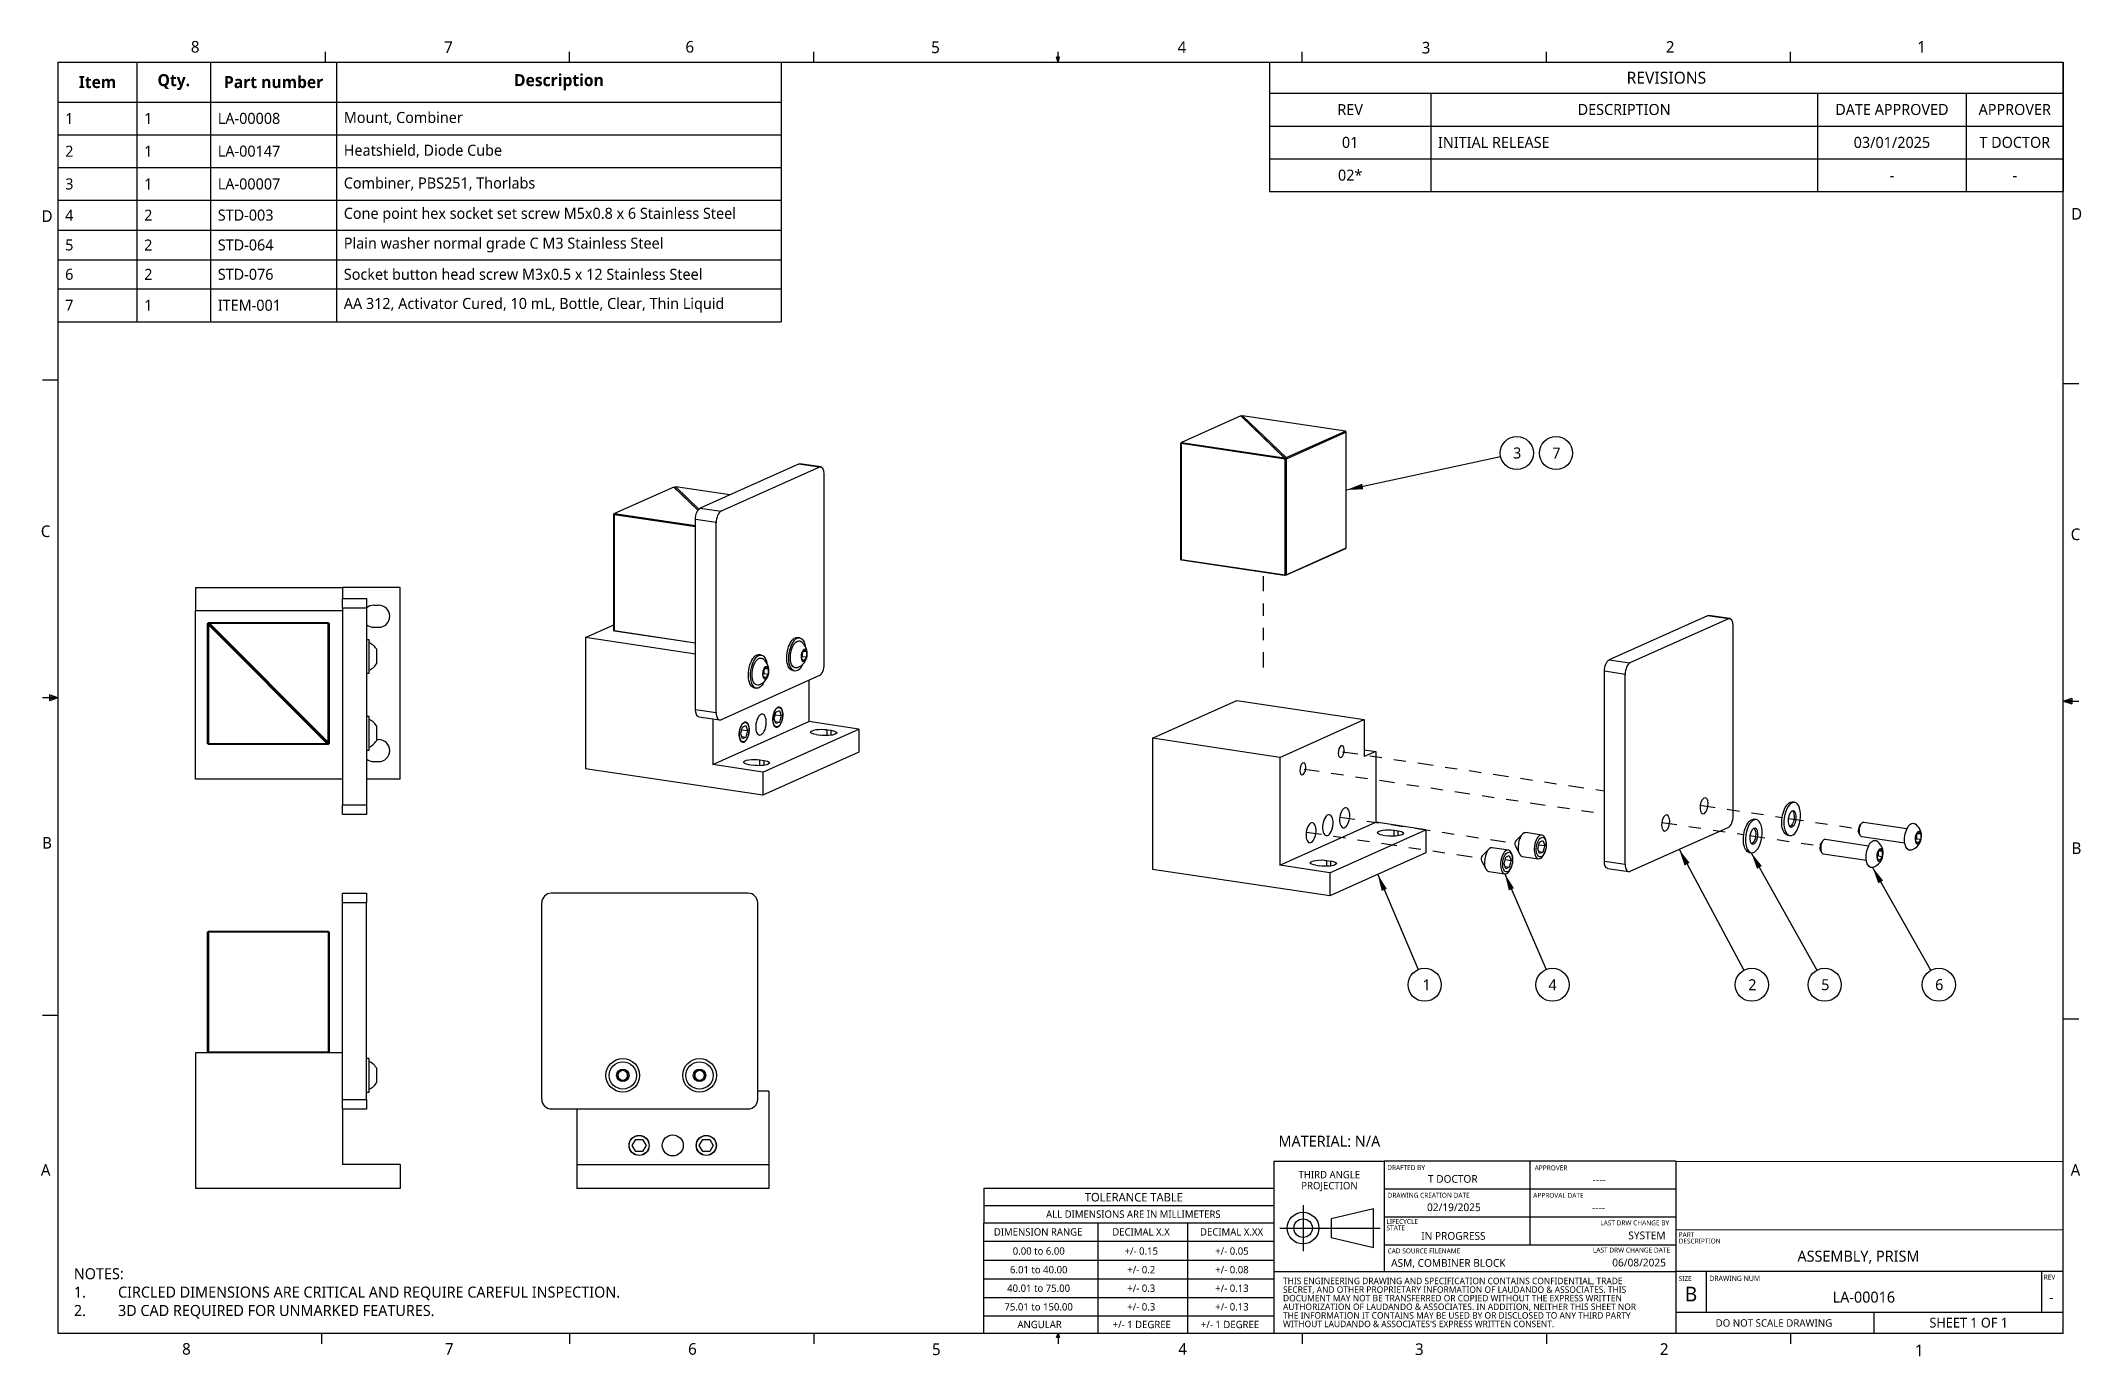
# Model space of a CAD drawing. Extents: x 0.3 to 17, y 0.1 to 10.9.
import ezdxf

# ---------------------------------------------------------------- set-up
doc = ezdxf.new("R2010")
doc.units = 0
doc.header["$LTSCALE"] = 0.5
doc.header["$MEASUREMENT"] = 0
doc.linetypes.add('ONS_PHANTOM', pattern=[0.5, 0.25, -0.05, 0.05, -0.05, 0.05, -0.05])
for name, color, linetype in [('ANNOTATION_LINES', 7, 'CONTINUOUS'), ('ANNOTATION_TEXT', 7, 'CONTINUOUS'), ('BORDER_FRAME', 7, 'CONTINUOUS'), ('EXPLODE_LINES', 7, 'ONS_PHANTOM'), ('SKETCHED_GEOMETRY', 7, 'CONTINUOUS'), ('TABLES', 7, 'CONTINUOUS'), ('TANGENT_LINES', 7, 'CONTINUOUS'), ('TITLE_BLOCK', 7, 'CONTINUOUS'), ('VISIBLE', 7, 'CONTINUOUS')]:
    doc.layers.add(name, color=color, linetype=linetype)
doc.styles.add('ONSHAPE-CUSTOM-STYLE-NOTE0', font='NotoSans-Regular.ttf')
doc.styles.add('ONSHAPE-CUSTOM-STYLE-NOTE1', font='NotoSans-Regular.ttf')
doc.styles.add('ONSHAPE-CUSTOM-STYLE-NOTE2', font='NotoSans-Regular.ttf')
doc.styles.add('ONSHAPE-CUSTOM-STYLE-NOTE3', font='NotoSans-Regular.ttf')
doc.styles.add('ONSHAPE-CUSTOM-STYLE-NOTE4', font='NotoSans-Regular.ttf')
doc.styles.add('ONSHAPE-CUSTOM-STYLE-NOTE5', font='NotoSans-Regular.ttf')
doc.styles.add('ONSHAPE-CUSTOM-STYLE-NOTE6', font='NotoSans-Regular.ttf')
doc.styles.add('ONSHAPE-CUSTOM-STYLE-NOTE7', font='NotoSans-Regular.ttf')
doc.styles.add('ONSHAPE-CUSTOM-STYLE-NOTE_', font='NotoSans-Regular.ttf')
doc.styles.add('ONSHAPE-STANDARD', font='NotoSans-Regular.ttf')
doc.styles.add('ONSHAPE-STANDARD-BOMTABLE-', font='NotoSans-Bold.ttf')
doc.styles.add('ONSHAPE-STANDARD-BOMTABLE0', font='NotoSans-Regular.ttf')
doc.styles.add('ONSHAPE-STANDARD-NOTESTYLE', font='Noto Sans', dxfattribs={"height": 0.090551})
doc.styles.add('ONSHAPE-STANDARD-REVISION0', font='Noto Sans')
doc.styles.add('ONSHAPE-STANDARD-REVISION1', font='Noto Sans')
doc.styles.add('ONSHAPE-STANDARD-REVISIONT', font='Noto Sans')

msp = doc.modelspace()

# ---------------------------------------------------------------- texts
at = {"layer": 'ANNOTATION_TEXT', "color": 7, "char_height": 0.09055, "attachment_point": 4, "style": 'ONSHAPE-STANDARD'}
for s, insert in [('{\\fNoto Sans;3}', (12.332, 7.509)), ('{\\fNoto Sans;7}', (12.653, 7.509)), ('{\\fNoto Sans;1}', (11.589, 3.144)), ('{\\fNoto Sans;4}', (12.622, 3.144)), ('{\\fNoto Sans;2}', (14.261, 3.144)), ('{\\fNoto Sans;5}', (14.86, 3.144)), ('{\\fNoto Sans;6}', (15.795, 3.144))]:
    msp.add_mtext(s, dxfattribs=dict(at, insert=insert))
at = {"layer": 'ANNOTATION_TEXT', "char_height": 0.09055, "attachment_point": 1, "style": 'ONSHAPE-STANDARD-NOTESTYLE'}
for s, insert, width in [('MATERIAL: N/A ', (10.407, 1.905), 5.31805), ('NOTES:\\P1.^ICIRCLED DIMENSIONS ARE CRITICAL AND REQUIRE CAREFUL INSPECTION. \\P2.^I3D CAD REQUIRED FOR UNMARKED FEATURES. ', (0.523, 0.817), 6.78827)]:
    msp.add_mtext(s, dxfattribs=dict(at, insert=insert, width=width))
at = {"layer": 'BORDER_FRAME', "char_height": 0.0954, "attachment_point": 1, "style": 'ONSHAPE-STANDARD'}
for s, insert in [('8', (1.483, 10.892)), ('7', (3.561, 10.889)), ('6', (5.541, 10.892)), ('5', (7.557, 10.888)), ('4', (9.58, 10.89)), ('3', (11.582, 10.885)), ('2', (13.585, 10.891)), ('1', (15.647, 10.891)), ('D', (0.258, 9.502)), ('D', (16.91, 9.521)), ('C', (0.252, 6.915)), ('C', (16.907, 6.89)), ('B', (0.262, 4.357)), ('B', (16.914, 4.313)), ('A', (16.906, 1.671)), ('8', (1.411, 0.202)), ('7', (3.567, 0.202)), ('6', (5.563, 0.202)), ('5', (7.564, 0.199)), ('4', (9.585, 0.202)), ('3', (11.527, 0.2)), ('2', (13.536, 0.201)), ('1', (15.628, 0.19))]:
    msp.add_mtext(s, dxfattribs=dict(at, insert=insert))
at = {"layer": 'SKETCHED_GEOMETRY', "insert": (0.252, 1.671), "char_height": 0.0954, "attachment_point": 1, "style": 'ONSHAPE-STANDARD'}
msp.add_mtext('A', dxfattribs=at)
at = {"layer": 'TITLE_BLOCK'}
for s, insert, char_height, attachment_point, style in [('THIRD ANGLE', (10.824, 1.615), 0.0601, 2, 'ONSHAPE-STANDARD'), ('PROJECTION', (10.825, 1.525), 0.0601, 2, 'ONSHAPE-STANDARD'), ('DRAFTED BY', (11.299, 1.663), 0.0401, 1, 'ONSHAPE-STANDARD'), ('APPROVER', (12.509, 1.661), 0.0401, 1, 'ONSHAPE-STANDARD'), ('TOLERANCE TABLE', (9.22, 1.435), 0.07012, 2, 'ONSHAPE-STANDARD'), ('DRAWING CREATION DATE', (11.302, 1.436), 0.04007, 1, 'ONSHAPE-STANDARD'), ('APPROVAL DATE', (12.497, 1.435), 0.04007, 1, 'ONSHAPE-CUSTOM-STYLE-NOTE_'), ('ALL DIMENSIONS ARE IN MILLIMETERS', (9.216, 1.291), 0.0601, 2, 'ONSHAPE-STANDARD'), ('LIFECYCLE', (11.293, 1.22), 0.0401, 1, 'ONSHAPE-STANDARD'), ('DIMENSION RANGE', (8.435, 1.145), 0.0601, 2, 'ONSHAPE-STANDARD'), ('DECIMAL X.X', (9.279, 1.145), 0.0601, 2, 'ONSHAPE-STANDARD'), ('DECIMAL X.XX', (10.022, 1.145), 0.0601, 2, 'ONSHAPE-STANDARD'), ('STATE', (11.293, 1.168), 0.0401, 1, 'ONSHAPE-STANDARD'), ('PART', (13.69, 1.112), 0.0401, 1, 'ONSHAPE-STANDARD'), ('DESCRIPTION', (13.69, 1.06), 0.04007, 1, 'ONSHAPE-STANDARD'), ('0.00 to 6.00', (8.44, 0.988), 0.0601, 2, 'ONSHAPE-STANDARD'), ('+/- 0.15', (9.281, 0.988), 0.0601, 2, 'ONSHAPE-STANDARD'), ('+/- 0.05', (10.025, 0.988), 0.0601, 2, 'ONSHAPE-STANDARD'), ('CAD SOURCE FILENAME', (11.302, 0.979), 0.04007, 1, 'ONSHAPE-STANDARD'), ('40.01 to 75.00', (8.439, 0.683), 0.0601, 2, 'ONSHAPE-STANDARD'), ('6.01 to 40.00', (8.44, 0.835), 0.0601, 2, 'ONSHAPE-STANDARD'), ('+/- 0.2', (9.281, 0.835), 0.0601, 2, 'ONSHAPE-STANDARD'), ('+/- 0.3', (9.281, 0.683), 0.0601, 2, 'ONSHAPE-STANDARD'), ('+/- 0.08', (10.025, 0.835), 0.0601, 2, 'ONSHAPE-STANDARD'), ('+/- 0.13', (10.025, 0.683), 0.0601, 2, 'ONSHAPE-STANDARD'), ('THIS ENGINEERING DRAWING AND SPECIFICATION CONTAINS CONFIDENTIAL, TRADE', (10.444, 0.739), 0.05301, 1, 'ONSHAPE-STANDARD'), ('SIZE', (13.69, 0.752), 0.0401, 1, 'ONSHAPE-STANDARD'), ('DRAWING NUM', (13.941, 0.755), 0.0424, 1, 'ONSHAPE-STANDARD'), ('REV', (16.686, 0.764), 0.0401, 1, 'ONSHAPE-STANDARD'), ('75.01 to 150.00', (8.439, 0.53), 0.0601, 2, 'ONSHAPE-STANDARD'), ('+/- 0.3', (9.281, 0.53), 0.0601, 2, 'ONSHAPE-STANDARD'), ('+/- 0.13', (10.025, 0.53), 0.0601, 2, 'ONSHAPE-STANDARD'), ('AUTHORIZATION OF LAUDANDO & ASSOCIATES. IN ADDITION, NEITHER THIS SHEET NOR', (10.444, 0.527), 0.05301, 1, 'ONSHAPE-STANDARD'), ('SECRET, AND OTHER PROPRIETARY INFORMATION OF LAUDANDO & ASSOCIATES. THIS', (10.444, 0.668), 0.05301, 1, 'ONSHAPE-STANDARD'), ('DOCUMENT MAY NOT BE TRANSFERRED OR COPIED WITHOUT THE EXPRESS WRITTEN', (10.444, 0.598), 0.05301, 1, 'ONSHAPE-STANDARD'), ('B', (13.792, 0.665), 0.12, 2, 'ONSHAPE-STANDARD'), ('ANGULAR', (8.447, 0.385), 0.0601, 2, 'ONSHAPE-STANDARD'), ('+/- 1 DEGREE', (9.285, 0.385), 0.0601, 2, 'ONSHAPE-STANDARD'), ('+/- 1 DEGREE', (10.009, 0.385), 0.0601, 2, 'ONSHAPE-STANDARD'), ('THE INFORMATION IT CONTAINS MAY BE USED BY OR DISCLOSED TO ANY THIRD PARTY', (10.444, 0.456), 0.05301, 1, 'ONSHAPE-STANDARD'), ("WITHOUT LAUDANDO & ASSOCIATES'S EXPRESS WRITTEN CONSENT.", (10.444, 0.386), 0.05301, 1, 'ONSHAPE-STANDARD'), ('DO NOT SCALE DRAWING', (14.472, 0.398), 0.06106, 2, 'ONSHAPE-STANDARD')]:
    msp.add_mtext(s, dxfattribs=dict(at, insert=insert, char_height=char_height, attachment_point=attachment_point, style=style))
at = {"layer": 'TITLE_BLOCK', "attachment_point": 1}
for s, insert, char_height, width, style in [('{\\fNoto Sans|b0|i0|c0|p0;\\W6.94722;  }T DOCTOR', (11.334, 1.582), 0.06361, 1.07688, 'ONSHAPE-STANDARD'), ('{\\fNoto Sans|b0|i0|c0|p0;\\W7.09482;   }----', (12.526, 1.576), 0.06361, 1.09552, 'ONSHAPE-STANDARD'), ('{\\fNoto Sans|b0|i0|c0|p0;\\W6.51674;  }02/19/2025', (11.345, 1.349), 0.06361, 1.07255, 'ONSHAPE-STANDARD'), ('{\\fNoto Sans|b0|i0|c0|p0;\\W6.92877;   }----', (12.531, 1.346), 0.06361, 1.07255, 'ONSHAPE-CUSTOM-STYLE-NOTE0'), ('{\\fNoto Sans|b0|i0|c0|p0;\\W4.84526; }LAST DRW CHANGE BY', (12.981, 1.209), 0.04007, 0.66296, 'ONSHAPE-CUSTOM-STYLE-NOTE6'), ('{\\fNoto Sans|b0|i0|c0|p0;\\W5.50828;  }IN PROGRESS', (11.341, 1.114), 0.06361, 1.07255, 'ONSHAPE-CUSTOM-STYLE-NOTE1'), ('{\\fNoto Sans|b0|i0|c0|p0;\\W6.64324;  }SYSTEM', (12.991, 1.118), 0.06361, 0.62447, 'ONSHAPE-CUSTOM-STYLE-NOTE7'), ('ASM, COMBINER BLOCK', (11.331, 0.892), 0.06361, 1.70456, 'ONSHAPE-CUSTOM-STYLE-NOTE3'), ('LAST DRW CHANGE DATE', (12.987, 0.986), 0.04007, 0.66296, 'ONSHAPE-STANDARD'), ('{\\fNoto Sans|b0|i0|c0|p0;\\W6.83535; }06/08/2025', (12.998, 0.895), 0.06361, 0.62447, 'ONSHAPE-CUSTOM-STYLE-NOTE2'), ('{\\fNoto Sans|b0|i0|c0|p0;\\W7.70374;    }ASSEMBLY, PRISM', (13.72, 0.961), 0.09055, 3.08325, 'ONSHAPE-CUSTOM-STYLE-NOTE5'), ('{\\fNoto Sans|b0|i0|c0|p0;\\W7.90438;    }LA-00016', (13.984, 0.625), 0.09055, 2.6308, 'ONSHAPE-CUSTOM-STYLE-NOTE4'), ('{\\fNoto Sans|b0|i0|c0|p0;\\W3.91256; }-', (16.609, 0.625), 0.09055, 0.2975, 'ONSHAPE-STANDARD'), ('{\\fNoto Sans|b0|i0|c0|p0;\\W7.13836;  }SHEET 1 OF 1', (15.36, 0.41), 0.08013, 1.50168, 'ONSHAPE-STANDARD')]:
    msp.add_mtext(s, dxfattribs=dict(at, insert=insert, char_height=char_height, width=width, style=style))

# ---------------------------------------------------------------- blocks, each defined once
blk = doc.blocks.new('*T1')
at = {"layer": 'TABLES', "color": 0, "linetype": 'BYBLOCK'}
for p, q in [((0, 0), (6.513, 0)), ((0, 0), (0, -1.061)), ((6.513, 0), (6.513, -1.061)), ((0, -0.253), (6.513, -0.253)), ((1.324, -0.253), (1.324, -1.061)), ((4.496, -0.253), (4.496, -1.061)), ((5.717, -0.253), (5.717, -1.061)), ((0, -0.523), (6.513, -0.523)), ((0, -0.792), (6.513, -0.792)), ((0, -1.061), (6.513, -1.061))]:
    blk.add_line(p, q, dxfattribs=at)
at = {"layer": 'TABLES', "color": 0}
for s, insert, char_height, width, attachment_point, style in [('{REVISIONS}', (3.257, -0.127), 0.09843, 6.39514, 5, 'ONSHAPE-STANDARD-REVISIONT'), ('REV', (0.662, -0.388), 0.0906, 1.20615, 5, 'ONSHAPE-STANDARD-REVISION0'), ('DESCRIPTION', (2.91, -0.388), 0.09055, 3.05356, 5, 'ONSHAPE-STANDARD-REVISION0'), ('DATE APPROVED', (5.107, -0.388), 0.09055, 1.10321, 5, 'ONSHAPE-STANDARD-REVISION0'), ('APPROVER', (6.115, -0.388), 0.0906, 0.67789, 5, 'ONSHAPE-STANDARD-REVISION0'), ('{01}', (0.662, -0.658), 0.0906, 1.20615, 5, 'ONSHAPE-STANDARD-REVISION1'), ('INITIAL RELEASE', (1.383, -0.658), 0.09055, 3.05356, 4, 'ONSHAPE-STANDARD-REVISION1'), ('{03/01/2025}', (5.107, -0.658), 0.09055, 1.10321, 5, 'ONSHAPE-STANDARD-REVISION1'), ('{T DOCTOR}', (6.115, -0.658), 0.0906, 0.67789, 5, 'ONSHAPE-STANDARD-REVISION1'), ('{02*}', (0.662, -0.927), 0.0906, 1.20615, 5, 'ONSHAPE-STANDARD-REVISION1'), ('{-}', (5.107, -0.927), 0.0906, 1.10321, 5, 'ONSHAPE-STANDARD-REVISION1'), ('{-}', (6.115, -0.927), 0.0906, 0.67789, 5, 'ONSHAPE-STANDARD-REVISION1')]:
    blk.add_mtext(s, dxfattribs=dict(at, insert=insert, char_height=char_height, width=width, attachment_point=attachment_point, style=style))
blk = doc.blocks.new('*T2')
at = {"layer": 'TABLES', "color": 0, "linetype": 'BYBLOCK'}
for p, q in [((0, 0), (5.934, 0)), ((0, 0), (0, -2.13)), ((0.648, 0), (0.648, -2.13)), ((1.252, 0), (1.252, -2.13)), ((2.286, 0), (2.286, -2.13)), ((5.934, 0), (5.934, -2.13)), ((0, -0.326), (5.934, -0.326)), ((0, -0.595), (5.934, -0.595)), ((0, -0.864), (5.934, -0.864)), ((0, -1.133), (5.934, -1.133)), ((0, -1.378), (5.934, -1.378)), ((0, -1.622), (5.934, -1.622)), ((0, -1.861), (5.934, -1.861)), ((0, -2.13), (5.934, -2.13))]:
    blk.add_line(p, q, dxfattribs=at)
at = {"layer": 'TABLES', "color": 0}
for s, insert, char_height, width, attachment_point, style in [('{Item}', (0.324, -0.163), 0.0984, 0.53032, 5, 'ONSHAPE-STANDARD-BOMTABLE-'), ('{Qty.}', (0.95, -0.163), 0.0984, 0.48566, 5, 'ONSHAPE-STANDARD-BOMTABLE-'), ('{Part number}', (1.769, -0.163), 0.09843, 0.91565, 5, 'ONSHAPE-STANDARD-BOMTABLE-'), ('{Description}', (4.11, -0.163), 0.09843, 3.52979, 5, 'ONSHAPE-STANDARD-BOMTABLE-'), ('{1}', (0.059, -0.461), 0.0906, 0.53032, 4, 'ONSHAPE-STANDARD-BOMTABLE0'), ('{1}', (0.707, -0.461), 0.0906, 0.48566, 4, 'ONSHAPE-STANDARD-BOMTABLE0'), ('{LA-00008}', (1.311, -0.461), 0.0906, 0.91565, 4, 'ONSHAPE-STANDARD-BOMTABLE0'), ('{Mount, Combiner}', (2.345, -0.461), 0.09055, 3.52979, 4, 'ONSHAPE-STANDARD-BOMTABLE0'), ('{2}', (0.059, -0.73), 0.0906, 0.53032, 4, 'ONSHAPE-STANDARD-BOMTABLE0'), ('{1}', (0.707, -0.73), 0.0906, 0.48566, 4, 'ONSHAPE-STANDARD-BOMTABLE0'), ('{LA-00147}', (1.311, -0.73), 0.0906, 0.91565, 4, 'ONSHAPE-STANDARD-BOMTABLE0'), ('{Heatshield, Diode Cube}', (2.345, -0.73), 0.09055, 3.52979, 4, 'ONSHAPE-STANDARD-BOMTABLE0'), ('{3}', (0.059, -0.999), 0.0906, 0.53032, 4, 'ONSHAPE-STANDARD-BOMTABLE0'), ('{1}', (0.707, -0.999), 0.0906, 0.48566, 4, 'ONSHAPE-STANDARD-BOMTABLE0'), ('{LA-00007}', (1.311, -0.999), 0.0906, 0.91565, 4, 'ONSHAPE-STANDARD-BOMTABLE0'), ('{Combiner, PBS251, Thorlabs}', (2.345, -0.999), 0.09055, 3.52979, 4, 'ONSHAPE-STANDARD-BOMTABLE0'), ('{4}', (0.059, -1.255), 0.0906, 0.53032, 4, 'ONSHAPE-STANDARD-BOMTABLE0'), ('{2}', (0.707, -1.255), 0.0906, 0.48566, 4, 'ONSHAPE-STANDARD-BOMTABLE0'), ('{STD-003}', (1.311, -1.255), 0.0906, 0.91565, 4, 'ONSHAPE-STANDARD-BOMTABLE0'), ('{Cone point hex socket set screw M5x0.8 x 6 Stainless Steel }', (2.345, -1.255), 0.09055, 3.52979, 4, 'ONSHAPE-STANDARD-BOMTABLE0'), ('{5}', (0.059, -1.5), 0.0906, 0.53032, 4, 'ONSHAPE-STANDARD-BOMTABLE0'), ('{2}', (0.707, -1.5), 0.0906, 0.48566, 4, 'ONSHAPE-STANDARD-BOMTABLE0'), ('{STD-064}', (1.311, -1.5), 0.0906, 0.91565, 4, 'ONSHAPE-STANDARD-BOMTABLE0'), ('{Plain washer normal grade C M3 Stainless Steel}', (2.345, -1.5), 0.09055, 3.52979, 4, 'ONSHAPE-STANDARD-BOMTABLE0'), ('{6}', (0.059, -1.741), 0.0906, 0.53032, 4, 'ONSHAPE-STANDARD-BOMTABLE0'), ('{2}', (0.707, -1.741), 0.0906, 0.48566, 4, 'ONSHAPE-STANDARD-BOMTABLE0'), ('{STD-076}', (1.311, -1.741), 0.0906, 0.91565, 4, 'ONSHAPE-STANDARD-BOMTABLE0'), ('{Socket button head screw M3x0.5 x 12 Stainless Steel }', (2.345, -1.741), 0.09055, 3.52979, 4, 'ONSHAPE-STANDARD-BOMTABLE0'), ('{7}', (0.059, -1.995), 0.0906, 0.53032, 4, 'ONSHAPE-STANDARD-BOMTABLE0'), ('{1}', (0.707, -1.995), 0.0906, 0.48566, 4, 'ONSHAPE-STANDARD-BOMTABLE0'), ('{ITEM-001}', (1.311, -1.995), 0.0906, 0.91565, 4, 'ONSHAPE-STANDARD-BOMTABLE0'), ('{AA 312, Activator Cured, 10 mL, Bottle, Clear, Thin Liquid}', (2.345, -1.995), 0.09055, 3.52979, 4, 'ONSHAPE-STANDARD-BOMTABLE0')]:
    blk.add_mtext(s, dxfattribs=dict(at, insert=insert, char_height=char_height, width=width, attachment_point=attachment_point, style=style))

# ---------------------------------------------------------------- linework, layer by layer
at = {"layer": 'ANNOTATION_LINES', "color": 7}
for p, q in [((10.963, 7.206, -0.212), (12.229, 7.48, 0.212)), ((13.694, 4.256, 0.615), (14.226, 3.264, -0.615)), ((14.286, 4.228, 0.945), (14.823, 3.263, -0.945)), ((11.221, 4.05, -0.264), (11.553, 3.269, 0.264)), ((12.264, 4.055, 0.23), (12.602, 3.269, -0.23)), ((15.281, 4.108, 1.207), (15.758, 3.262, -1.207))]:
    msp.add_line(p, q, dxfattribs=at)
for points in [[(11.102, 7.212), (10.963, 7.206), (11.093, 7.257)], [(13.739, 4.123), (13.694, 4.256), (13.78, 4.145)], [(14.333, 4.096), (14.286, 4.228), (14.373, 4.119)], [(11.254, 3.914), (11.221, 4.05), (11.296, 3.932)], [(12.297, 3.919), (12.264, 4.055), (12.339, 3.937)], [(15.328, 3.977), (15.281, 4.108), (15.368, 3.999)]]:
    msp.add_solid(points, dxfattribs=at)
at = {"layer": 'ANNOTATION_TEXT', "color": 7}
for centre in [(12.362, 7.509), (12.684, 7.509), (11.606, 3.144), (12.655, 3.144), (14.291, 3.144), (14.888, 3.144), (15.825, 3.144)]:
    msp.add_circle(centre, 0.136, dxfattribs=at)
at = {"layer": 'BORDER_FRAME'}
for p, q in [((0.393, 10.717), (0.393, 0.282)), ((0.393, 10.717), (16.846, 10.717)), ((2.587, 10.717), (2.587, 10.803)), ((4.591, 10.717), (4.591, 10.803)), ((6.595, 10.717), (6.595, 10.803)), ((8.611, 10.759), (8.585, 10.759)), ((8.598, 10.717), (8.585, 10.759)), ((8.591, 10.759), (8.598, 10.717)), ((8.598, 10.717), (8.598, 10.803)), ((8.603, 10.759), (8.598, 10.717)), ((8.598, 10.717), (8.611, 10.759)), ((10.602, 10.717), (10.602, 10.803)), ((12.606, 10.717), (12.606, 10.803)), ((14.609, 10.717), (14.609, 10.803)), ((16.846, 0.282), (16.846, 10.717)), ((0.392, 8.107), (0.265, 8.107)), ((16.847, 8.081), (16.974, 8.081)), ((0.392, 5.499), (0.265, 5.499)), ((0.392, 5.499), (0.324, 5.524)), ((0.324, 5.524), (0.324, 5.476)), ((0.392, 5.499), (0.324, 5.509)), ((0.392, 5.499), (0.324, 5.476)), ((0.392, 5.499), (0.324, 5.489)), ((16.847, 5.473), (16.915, 5.498)), ((16.847, 5.473), (16.915, 5.482)), ((16.847, 5.473), (16.915, 5.463)), ((16.847, 5.473), (16.915, 5.45)), ((16.847, 5.473), (16.974, 5.473)), ((16.915, 5.498), (16.915, 5.45)), ((0.392, 2.891), (0.265, 2.891)), ((16.847, 2.865), (16.974, 2.865)), ((16.846, 0.282), (0.393, 0.282)), ((2.556, 0.279), (2.556, 0.196)), ((4.591, 0.282), (4.591, 0.196)), ((6.595, 0.282), (6.595, 0.196)), ((8.585, 0.247), (8.598, 0.282)), ((8.611, 0.247), (8.585, 0.247)), ((8.598, 0.282), (8.611, 0.247)), ((8.598, 0.282), (8.598, 0.196)), ((10.602, 0.282), (10.602, 0.196)), ((12.606, 0.282), (12.606, 0.196)), ((14.609, 0.279), (14.609, 0.196))]:
    msp.add_line(p, q, dxfattribs=at)
at = {"layer": 'EXPLODE_LINES'}
for p, q in [((10.284, 5.749), (10.284, 6.53)), ((10.933, 5.057), (13.081, 4.736)), ((10.618, 4.915), (13.081, 4.547)), ((10.91, 4.521), (12.346, 4.307)), ((13.867, 4.618), (14.539, 4.518)), ((10.635, 4.398), (12.071, 4.183)), ((13.552, 4.477), (14.224, 4.377)), ((14.275, 4.369), (14.853, 4.283)), ((14.59, 4.51), (15.168, 4.424))]:
    msp.add_line(p, q, dxfattribs=at)
at = {"layer": 'TANGENT_LINES'}
for p, q in [((6.64, 7.393), (6.47, 7.419)), ((5.663, 7.057), (5.833, 7.031)), ((5.794, 6.938), (5.623, 6.963)), ((2.925, 6.236), (2.728, 6.236)), ((14.098, 6.148), (13.927, 6.173)), ((13.251, 5.692), (13.081, 5.718)), ((13.12, 5.811), (13.291, 5.786)), ((5.623, 5.404), (5.794, 5.378)), ((6.703, 5.19), (6.703, 5.238)), ((6.737, 5.193), (6.737, 5.233)), ((6.152, 4.943), (6.152, 4.991)), ((6.186, 4.946), (6.186, 4.986)), ((2.728, 4.622), (2.925, 4.622)), ((11.355, 4.364), (11.355, 4.412)), ((11.389, 4.367), (11.389, 4.407)), ((10.803, 4.117), (10.803, 4.165)), ((10.837, 4.119), (10.837, 4.16)), ((13.081, 4.158), (13.251, 4.133)), ((2.925, 3.817), (2.728, 3.817)), ((2.728, 2.203), (2.925, 2.203))]:
    msp.add_line(p, q, dxfattribs=at)
at = {"layer": 'TITLE_BLOCK', "linetype": 'CONTINUOUS'}
for p, q in [((10.369, 1.695), (10.369, 0.789)), ((11.274, 1.695), (11.274, 0.79)), ((13.666, 1.695), (16.846, 1.694)), ((13.666, 1.695), (13.666, 0.789)), ((10.369, 0.79), (10.369, 0.282)), ((13.666, 0.79), (13.666, 0.283))]:
    msp.add_line(p, q, dxfattribs=at)
at = {"layer": 'TITLE_BLOCK'}
for p, q in [((10.369, 1.695), (11.274, 1.695)), ((13.666, 1.695), (11.274, 1.695)), ((12.469, 1.695), (12.469, 1.007)), ((7.99, 1.474), (7.99, 1.188)), ((7.99, 1.474), (10.369, 1.474)), ((13.663, 1.465), (11.274, 1.465)), ((7.99, 1.331), (10.369, 1.331)), ((10.369, 1.188), (7.99, 1.188)), ((7.99, 0.282), (7.99, 1.188)), ((8.924, 1.188), (8.924, 0.282)), ((9.66, 1.188), (9.66, 0.282)), ((10.609, 1.334), (10.609, 0.958)), ((11.187, 1.305), (10.839, 1.222)), ((10.839, 1.222), (10.839, 1.07)), ((11.187, 0.987), (11.187, 1.305)), ((13.663, 1.236), (11.274, 1.236)), ((10.369, 1.035), (7.99, 1.035)), ((10.419, 1.146), (11.24, 1.146)), ((10.839, 1.146), (11.187, 1.146)), ((10.839, 1.07), (11.187, 0.987)), ((13.663, 1.007), (11.274, 1.007)), ((13.666, 1.134), (16.846, 1.133)), ((10.369, 0.881), (7.99, 0.881)), ((10.369, 0.728), (7.99, 0.728)), ((10.369, 0.79), (13.666, 0.79)), ((16.846, 0.79), (13.666, 0.79)), ((13.918, 0.454), (13.918, 0.79)), ((16.668, 0.79), (16.668, 0.456)), ((10.369, 0.575), (7.99, 0.575)), ((10.369, 0.422), (7.99, 0.422)), ((16.846, 0.454), (13.666, 0.454)), ((15.292, 0.454), (15.292, 0.282))]:
    msp.add_line(p, q, dxfattribs=at)
for radius in [0.13, 0.0761]:
    msp.add_circle((10.609, 1.146), radius, dxfattribs=at)
at = {"layer": 'VISIBLE'}
for p, q in [((10.098, 7.815), (9.612, 7.596)), ((10.098, 7.815), (10.102, 7.811)), ((10.454, 7.471), (10.098, 7.815)), ((10.113, 7.816), (10.102, 7.811)), ((10.102, 7.811), (10.465, 7.461)), ((10.465, 7.461), (10.102, 7.811)), ((10.113, 7.816), (10.47, 7.472)), ((10.956, 7.69), (10.113, 7.816)), ((9.605, 7.59), (9.612, 7.596)), ((9.605, 6.639), (9.605, 7.59)), ((9.605, 7.59), (9.608, 7.587)), ((9.608, 7.587), (9.612, 7.596)), ((9.608, 7.587), (9.608, 6.636)), ((10.462, 7.459), (9.608, 7.587)), ((9.612, 7.596), (10.454, 7.471)), ((10.47, 7.472), (10.956, 7.69)), ((10.963, 7.681), (10.47, 7.46)), ((10.963, 7.681), (10.956, 7.69)), ((10.963, 6.73), (10.963, 7.681)), ((6.47, 7.419), (5.663, 7.057)), ((6.64, 7.393), (5.833, 7.031)), ((6.652, 7.395), (6.481, 7.42)), ((10.454, 7.471), (10.462, 7.459)), ((10.454, 7.471), (10.465, 7.461)), ((10.462, 7.459), (10.465, 7.461)), ((10.462, 6.509), (10.462, 7.459)), ((10.47, 7.472), (10.465, 7.461)), ((10.465, 7.461), (10.465, 6.51)), ((10.47, 7.46), (10.465, 7.461)), ((10.465, 6.51), (10.465, 7.461)), ((10.47, 7.46), (10.47, 7.472)), ((10.47, 7.46), (10.47, 6.509)), ((5.447, 7.23), (4.96, 7.012)), ((5.447, 7.23), (5.451, 7.226)), ((5.644, 7.039), (5.447, 7.23)), ((5.462, 7.231), (5.451, 7.226)), ((5.451, 7.226), (5.644, 7.039)), ((5.644, 7.039), (5.451, 7.226)), ((5.462, 7.231), (5.651, 7.048)), ((5.904, 7.165), (5.462, 7.231)), ((6.68, 5.776), (6.68, 7.335)), ((4.953, 7.005), (4.96, 7.012)), ((4.953, 6.054), (4.953, 7.005)), ((4.953, 7.005), (4.956, 7.002)), ((4.956, 7.002), (4.96, 7.012)), ((4.956, 7.002), (4.956, 6.052)), ((5.623, 6.903), (4.956, 7.002)), ((4.96, 7.012), (5.623, 6.913)), ((5.623, 5.404), (5.623, 6.963)), ((5.794, 5.378), (5.794, 6.938)), ((10.47, 6.509), (10.963, 6.73)), ((10.956, 6.724), (10.47, 6.506)), ((10.956, 6.724), (10.963, 6.73)), ((9.612, 6.631), (9.605, 6.639)), ((9.608, 6.636), (9.605, 6.639)), ((9.612, 6.631), (9.608, 6.636)), ((9.608, 6.636), (10.462, 6.509)), ((10.454, 6.505), (9.612, 6.631)), ((1.52, 6.406), (2.728, 6.406)), ((1.52, 6.406), (1.52, 6.217)), ((2.728, 6.406), (2.728, 6.315)), ((3.201, 6.406), (2.728, 6.406)), ((3.201, 4.831), (3.201, 6.406)), ((10.465, 6.51), (10.454, 6.505)), ((10.462, 6.509), (10.454, 6.505)), ((10.465, 6.51), (10.462, 6.509)), ((10.465, 6.51), (10.468, 6.507)), ((10.468, 6.507), (10.47, 6.509)), ((10.468, 6.507), (10.47, 6.506)), ((1.52, 4.831), (1.52, 6.217)), ((1.52, 6.217), (2.728, 6.217)), ((2.728, 6.315), (2.925, 6.315)), ((2.728, 6.236), (2.728, 6.315)), ((2.728, 6.236), (2.728, 4.622)), ((2.925, 6.315), (2.925, 6.236)), ((2.925, 6.236), (2.925, 4.622)), ((2.984, 6.26), (3.024, 6.26)), ((1.619, 6.11), (1.623, 6.113)), ((1.619, 6.11), (1.627, 6.098)), ((1.619, 5.125), (1.619, 6.11)), ((1.627, 6.117), (1.623, 6.113)), ((1.623, 6.113), (2.613, 5.123)), ((1.627, 6.098), (1.623, 6.113)), ((1.638, 6.11), (1.623, 6.113)), ((2.613, 5.123), (1.623, 6.113)), ((1.627, 6.117), (2.611, 6.117)), ((1.638, 6.11), (1.627, 6.117)), ((2.6, 5.125), (1.627, 6.098)), ((1.627, 6.098), (1.627, 5.125)), ((1.638, 6.11), (2.611, 5.136)), ((2.611, 6.11), (1.638, 6.11)), ((2.619, 6.11), (2.611, 6.117)), ((2.611, 6.117), (2.611, 6.11)), ((2.619, 6.11), (2.611, 6.11)), ((2.611, 5.136), (2.611, 6.11)), ((2.619, 6.11), (2.619, 5.123)), ((2.984, 6.079), (3.024, 6.079)), ((4.72, 5.994), (4.953, 6.098)), ((4.956, 6.052), (4.953, 6.054)), ((4.96, 6.046), (4.953, 6.054)), ((4.96, 6.046), (4.956, 6.052)), ((4.956, 6.052), (5.623, 5.952)), ((5.623, 5.947), (4.96, 6.046)), ((13.927, 6.173), (13.12, 5.811)), ((14.098, 6.148), (13.291, 5.786)), ((14.109, 6.15), (13.939, 6.175)), ((14.137, 4.53), (14.137, 6.089)), ((2.945, 5.976), (2.925, 5.976)), ((2.945, 5.701), (2.945, 5.976)), ((3.01, 5.787), (3.01, 5.89)), ((4.72, 5.994), (4.72, 4.917)), ((5.623, 5.859), (4.72, 5.994)), ((6.479, 5.993), (6.462, 5.995)), ((6.495, 5.861), (6.515, 5.892)), ((6.495, 5.817), (6.495, 5.861)), ((6.499, 5.867), (6.499, 5.862)), ((6.499, 5.862), (6.499, 5.84)), ((6.509, 5.883), (6.534, 5.879)), ((6.515, 5.892), (6.534, 5.879)), ((6.534, 5.879), (6.534, 5.835)), ((2.925, 5.701), (2.945, 5.701)), ((6.164, 5.851), (6.147, 5.854)), ((6.18, 5.72), (6.2, 5.751)), ((6.18, 5.676), (6.18, 5.72)), ((6.184, 5.699), (6.18, 5.693)), ((6.184, 5.726), (6.184, 5.721)), ((6.184, 5.721), (6.184, 5.699)), ((6.184, 5.699), (6.219, 5.694)), ((6.194, 5.741), (6.219, 5.738)), ((6.2, 5.751), (6.219, 5.738)), ((6.219, 5.694), (6.2, 5.663)), ((6.219, 5.738), (6.219, 5.694)), ((6.421, 5.723), (6.438, 5.72)), ((6.499, 5.84), (6.495, 5.834)), ((6.515, 5.804), (6.495, 5.817)), ((6.499, 5.84), (6.534, 5.835)), ((6.534, 5.835), (6.515, 5.804)), ((13.081, 4.158), (13.081, 5.718)), ((13.251, 4.133), (13.251, 5.692)), ((6.64, 5.682), (5.833, 5.32)), ((6.106, 5.581), (6.123, 5.579)), ((6.2, 5.663), (6.18, 5.676)), ((6.554, 5.643), (6.554, 5.304)), ((6.27, 5.329), (6.284, 5.383)), ((6.279, 5.361), (6.327, 5.354)), ((6.284, 5.383), (6.313, 5.395)), ((6.313, 5.395), (6.327, 5.354)), ((9.372, 5.168), (10.065, 5.478)), ((10.065, 5.478), (11.111, 5.322)), ((2.945, 5.347), (2.925, 5.347)), ((2.945, 5.071), (2.945, 5.347)), ((3.01, 5.158), (3.01, 5.26)), ((5.651, 5.344), (5.822, 5.318)), ((5.767, 5.326), (5.767, 4.951)), ((5.767, 4.951), (6.554, 5.304)), ((5.995, 5.205), (6.009, 5.259)), ((6.009, 5.164), (5.995, 5.205)), ((6.003, 5.238), (6.051, 5.231)), ((6.009, 5.259), (6.037, 5.272)), ((6.037, 5.272), (6.051, 5.231)), ((6.051, 5.231), (6.037, 5.177)), ((6.176, 4.89), (6.964, 5.243)), ((6.284, 5.288), (6.27, 5.329)), ((6.278, 5.306), (6.313, 5.3)), ((6.313, 5.3), (6.284, 5.288)), ((6.327, 5.354), (6.313, 5.3)), ((6.964, 5.243), (6.554, 5.304)), ((6.613, 5.198), (6.647, 5.193)), ((6.703, 5.238), (6.737, 5.233)), ((6.964, 5.243), (6.964, 5.053)), ((10.418, 5.011), (11.111, 5.322)), ((11.111, 5.322), (11.111, 5.017)), ((1.619, 5.125), (1.627, 5.125)), ((1.619, 5.125), (1.627, 5.117)), ((1.627, 5.117), (1.627, 5.125)), ((1.627, 5.125), (2.6, 5.125)), ((2.613, 5.117), (1.627, 5.117)), ((2.6, 5.125), (2.613, 5.117)), ((2.6, 5.125), (2.613, 5.123)), ((2.619, 5.123), (2.611, 5.136)), ((2.611, 5.136), (2.613, 5.123)), ((2.613, 5.117), (2.613, 5.123)), ((2.619, 5.123), (2.613, 5.123)), ((2.925, 5.071), (2.945, 5.071)), ((3.01, 5.158), (3.024, 5.158)), ((6.003, 5.182), (6.037, 5.177)), ((6.037, 5.177), (6.009, 5.164)), ((6.964, 5.053), (6.176, 4.7)), ((9.372, 5.168), (9.372, 4.091)), ((10.418, 5.011), (9.372, 5.168)), ((11.111, 5.074), (11.206, 5.06)), ((11.206, 5.06), (11.111, 5.017)), ((11.206, 5.06), (11.206, 4.478)), ((2.984, 4.976), (3.024, 4.976)), ((6.176, 4.7), (4.72, 4.917)), ((6.176, 4.89), (5.767, 4.951)), ((6.061, 4.951), (6.096, 4.946)), ((6.152, 4.991), (6.186, 4.986)), ((6.176, 4.89), (6.176, 4.7)), ((10.418, 5.011), (10.418, 4.125)), ((2.728, 4.831), (1.52, 4.831)), ((3.201, 4.831), (2.925, 4.831)), ((2.728, 4.543), (2.728, 4.622)), ((2.925, 4.543), (2.728, 4.543)), ((2.925, 4.622), (2.925, 4.543)), ((14.642, 4.642), (14.625, 4.644)), ((10.418, 4.125), (11.206, 4.478)), ((10.827, 4.064), (11.615, 4.417)), ((11.615, 4.417), (11.206, 4.478)), ((11.264, 4.372), (11.298, 4.367)), ((11.355, 4.412), (11.389, 4.407)), ((11.615, 4.417), (11.615, 4.227)), ((12.408, 4.381), (12.355, 4.326)), ((12.569, 4.373), (12.436, 4.393)), ((14.098, 4.436), (13.291, 4.075)), ((14.327, 4.501), (14.31, 4.503)), ((14.584, 4.372), (14.601, 4.369)), ((15.172, 4.382), (15.177, 4.373)), ((15.192, 4.47), (15.184, 4.462)), ((15.192, 4.361), (15.546, 4.308)), ((15.563, 4.424), (15.209, 4.477)), ((15.637, 4.364), (15.656, 4.395)), ((15.637, 4.32), (15.637, 4.364)), ((15.641, 4.37), (15.641, 4.365)), ((15.641, 4.365), (15.641, 4.343)), ((15.65, 4.385), (15.676, 4.382)), ((15.656, 4.395), (15.676, 4.382)), ((15.676, 4.382), (15.676, 4.338)), ((11.615, 4.227), (10.827, 3.874)), ((12.133, 4.257), (12.079, 4.203)), ((12.293, 4.25), (12.161, 4.269)), ((12.259, 4.138), (12.273, 4.192)), ((12.273, 4.192), (12.301, 4.205)), ((12.301, 4.205), (12.315, 4.164)), ((12.348, 4.286), (12.384, 4.218)), ((12.407, 4.198), (12.539, 4.178)), ((12.534, 4.262), (12.548, 4.316)), ((12.548, 4.221), (12.534, 4.262)), ((12.542, 4.238), (12.577, 4.233)), ((12.543, 4.294), (12.591, 4.287)), ((12.548, 4.316), (12.577, 4.328)), ((12.577, 4.233), (12.548, 4.221)), ((12.577, 4.328), (12.591, 4.287)), ((12.591, 4.287), (12.577, 4.233)), ((12.595, 4.24), (12.596, 4.245)), ((12.603, 4.293), (12.603, 4.298)), ((14.269, 4.231), (14.286, 4.228)), ((14.857, 4.241), (14.862, 4.231)), ((14.877, 4.329), (14.869, 4.321)), ((14.877, 4.219), (15.231, 4.166)), ((15.248, 4.283), (14.894, 4.336)), ((15.322, 4.223), (15.341, 4.254)), ((15.322, 4.179), (15.322, 4.223)), ((15.326, 4.202), (15.322, 4.196)), ((15.326, 4.229), (15.326, 4.224)), ((15.326, 4.224), (15.326, 4.202)), ((15.326, 4.202), (15.361, 4.197)), ((15.336, 4.244), (15.361, 4.24)), ((15.341, 4.254), (15.361, 4.24)), ((15.361, 4.197), (15.341, 4.166)), ((15.361, 4.24), (15.361, 4.197)), ((15.641, 4.343), (15.637, 4.337)), ((15.656, 4.307), (15.637, 4.32)), ((15.641, 4.343), (15.676, 4.338)), ((15.676, 4.338), (15.656, 4.307)), ((10.827, 3.874), (9.372, 4.091)), ((10.827, 4.064), (10.418, 4.125)), ((10.713, 4.125), (10.747, 4.119)), ((10.803, 4.165), (10.837, 4.16)), ((10.827, 4.064), (10.827, 3.874)), ((12.073, 4.162), (12.108, 4.095)), ((12.132, 4.075), (12.264, 4.055)), ((12.273, 4.097), (12.259, 4.138)), ((12.267, 4.171), (12.315, 4.164)), ((12.267, 4.115), (12.301, 4.11)), ((12.301, 4.11), (12.273, 4.097)), ((12.315, 4.164), (12.301, 4.11)), ((12.319, 4.117), (12.321, 4.122)), ((12.328, 4.169), (12.328, 4.174)), ((13.108, 4.098), (13.279, 4.073)), ((15.341, 4.166), (15.322, 4.179)), ((2.728, 3.896), (2.925, 3.896)), ((2.728, 3.817), (2.728, 3.896)), ((2.925, 3.896), (2.925, 3.817)), ((6.055, 3.896), (4.441, 3.896)), ((2.728, 2.203), (2.728, 3.817)), ((2.925, 2.203), (2.925, 3.817)), ((4.362, 2.203), (4.362, 3.817)), ((6.134, 2.203), (6.134, 3.817)), ((1.619, 3.577), (1.627, 3.585)), ((1.619, 3.577), (1.627, 3.577)), ((1.619, 2.593), (1.619, 3.577)), ((1.627, 3.585), (2.6, 3.585)), ((1.627, 3.577), (1.627, 3.585)), ((2.613, 3.577), (1.627, 3.577)), ((1.627, 3.577), (1.627, 2.593)), ((2.6, 3.585), (2.613, 3.577)), ((2.6, 3.585), (2.611, 3.585)), ((2.611, 3.585), (2.613, 3.577)), ((2.619, 3.577), (2.611, 3.585)), ((2.613, 2.593), (2.613, 3.577)), ((2.619, 3.577), (2.613, 3.577)), ((2.619, 3.577), (2.619, 2.593)), ((1.52, 2.585), (1.52, 1.471)), ((2.728, 2.585), (1.52, 2.585)), ((1.627, 2.585), (1.619, 2.593)), ((1.627, 2.593), (1.619, 2.593)), ((1.627, 2.585), (1.627, 2.593)), ((1.627, 2.593), (2.613, 2.593)), ((2.613, 2.593), (2.6, 2.585)), ((2.617, 2.591), (2.611, 2.585)), ((2.613, 2.593), (2.617, 2.591)), ((2.617, 2.591), (2.619, 2.593)), ((2.945, 2.538), (2.925, 2.538)), ((2.945, 2.262), (2.945, 2.538)), ((3.01, 2.349), (3.01, 2.451)), ((4.988, 2.423), (5.027, 2.445)), ((4.988, 2.377), (4.988, 2.423)), ((5.027, 2.355), (4.988, 2.377)), ((5.027, 2.445), (5.067, 2.423)), ((5.067, 2.377), (5.027, 2.355)), ((5.067, 2.423), (5.067, 2.377)), ((5.618, 2.423), (5.657, 2.445)), ((5.618, 2.377), (5.618, 2.423)), ((5.657, 2.355), (5.618, 2.377)), ((5.657, 2.445), (5.697, 2.423)), ((5.697, 2.377), (5.657, 2.355)), ((5.697, 2.423), (5.697, 2.377)), ((2.728, 2.124), (2.728, 2.203)), ((2.925, 2.262), (2.945, 2.262)), ((2.925, 2.203), (2.925, 2.124)), ((6.224, 2.27), (6.134, 2.27)), ((6.224, 2.27), (6.224, 1.668)), ((2.728, 2.124), (2.728, 1.668)), ((2.925, 2.124), (2.728, 2.124)), ((6.055, 2.124), (4.441, 2.124)), ((4.649, 2.124), (4.649, 1.668)), ((5.104, 1.825), (5.133, 1.874)), ((5.133, 1.874), (5.189, 1.874)), ((5.189, 1.874), (5.218, 1.825)), ((5.655, 1.825), (5.684, 1.874)), ((5.684, 1.874), (5.741, 1.874)), ((5.741, 1.874), (5.769, 1.825)), ((5.133, 1.776), (5.104, 1.825)), ((5.189, 1.776), (5.133, 1.776)), ((5.218, 1.825), (5.189, 1.776)), ((5.684, 1.776), (5.655, 1.825)), ((5.741, 1.776), (5.684, 1.776)), ((5.769, 1.825), (5.741, 1.776)), ((3.201, 1.668), (2.728, 1.668)), ((3.201, 1.668), (3.201, 1.471)), ((4.649, 1.668), (4.649, 1.471)), ((4.649, 1.668), (6.224, 1.668)), ((6.224, 1.668), (6.224, 1.471)), ((3.201, 1.471), (1.52, 1.471)), ((6.224, 1.471), (4.649, 1.471))]:
    msp.add_line(p, q, dxfattribs=at)
for centre, radius in [((5.027, 2.4), 0.138), ((5.027, 2.4), 0.112), ((5.657, 2.4), 0.138), ((5.657, 2.4), 0.112), ((5.027, 2.4), 0.0512), ((5.657, 2.4), 0.0512), ((5.161, 1.825), 0.0827), ((5.161, 1.825), 0.0814), ((5.437, 1.825), 0.0866), ((5.712, 1.825), 0.0827), ((5.712, 1.825), 0.0814)]:
    msp.add_circle(centre, radius, dxfattribs=at)
for centre, radius, start, end in [((2.984, 6.169), 0.0906, 90, 130.7057), ((3.024, 6.169), 0.0906, 270, 90), ((2.984, 6.169), 0.0906, 229.2943, 270), ((2.901, 5.839), 0.121, 25.1076, 68.4722), ((6.42, 5.862), 0.121, 286.2769, 0), ((6.42, 5.862), 0.121, 0, 56.7255), ((2.901, 5.839), 0.121, 291.5278, 334.8924), ((6.105, 5.721), 0.121, 286.2769, 0), ((6.105, 5.721), 0.121, 0, 56.7255), ((2.901, 5.209), 0.121, 25.1076, 68.4722), ((2.901, 5.209), 0.121, 291.5278, 334.8924), ((3.024, 5.067), 0.0906, 270, 90), ((2.984, 5.067), 0.0906, 229.2943, 270), ((15.562, 4.365), 0.121, 286.2769, 0), ((15.562, 4.365), 0.121, 0, 56.7255), ((15.247, 4.224), 0.121, 286.2769, 0), ((15.247, 4.224), 0.121, 0, 56.7255), ((4.441, 3.817), 0.0787, 90, 180), ((6.055, 3.817), 0.0787, 0, 90), ((2.901, 2.4), 0.121, 25.1076, 68.4722), ((2.901, 2.4), 0.121, 291.5278, 334.8924), ((5.027, 2.4), 0.0394, 120, 180), ((5.027, 2.4), 0.0394, 180, 240), ((5.027, 2.4), 0.0394, 60, 120), ((5.027, 2.4), 0.0394, 240, 300), ((5.027, 2.4), 0.0394, 0, 60), ((5.027, 2.4), 0.0394, 300, 0), ((5.657, 2.4), 0.0394, 120, 180), ((5.657, 2.4), 0.0394, 180, 240), ((5.657, 2.4), 0.0394, 60, 120), ((5.657, 2.4), 0.0394, 240, 300), ((5.657, 2.4), 0.0394, 0, 60), ((5.657, 2.4), 0.0394, 300, 0), ((4.441, 2.203), 0.0787, 180, 270), ((6.055, 2.203), 0.0787, 270, 0)]:
    msp.add_arc(centre, radius, start, end, dxfattribs=at)
at = {"layer": 'VISIBLE', "extrusion": (0, 0, -1)}
for centre, major_axis, ratio, start_param, end_param in [((6.47, 7.343), (-0.0116, -0.0779), 0.482963, 2.841533, 3.141593), ((5.663, 6.981), (-0.0116, -0.0779), 0.482963, 1.270737, 2.841533), ((13.927, 6.097), (-0.0116, -0.0779), 0.482963, 2.841533, 3.141593), ((6.126, 5.718), (-0.02, -0.136), 0.482963, 6.283185, 9.424778), ((6.144, 5.715), (-0.02, -0.136), 0.482963, 5.285777, 10.422187), ((6.441, 5.859), (-0.02, -0.136), 0.482963, 6.283185, 9.424778), ((6.458, 5.856), (-0.02, -0.136), 0.482963, 5.285777, 10.422187), ((6.458, 5.856), (-0.017, -0.111), 0.482963, 6.063859, 9.644104), ((6.144, 5.715), (-0.017, -0.111), 0.482963, 6.063859, 9.644104), ((13.12, 5.735), (-0.0116, -0.0779), 0.482963, 1.270737, 2.841533), ((5.663, 5.422), (-0.0116, -0.0779), 0.482963, 0, 1.270737), ((6.658, 5.218), (0.0906, 0), 0.258819, 2.094395, 5.235988), ((6.692, 5.213), (0.0906, 0), 0.258819, 5.235988, 8.37758), ((6.107, 4.971), (0.0906, 0), 0.258819, 2.094395, 5.235988), ((6.141, 4.966), (0.0906, 0), 0.258819, 5.235988, 8.37758), ((14.605, 4.508), (-0.02, -0.136), 0.482963, 6.283185, 9.424778), ((14.605, 4.508), (-0.0099, -0.0662), 0.482963, 3.411484, 6.013294), ((11.309, 4.392), (0.0906, 0), 0.258819, 2.094395, 5.235988), ((11.343, 4.387), (0.0906, 0), 0.258819, 5.235988, 8.37758), ((14.29, 4.367), (-0.02, -0.136), 0.482963, 6.283185, 9.424778), ((14.29, 4.367), (-0.0099, -0.0662), 0.482963, 3.411484, 6.013294), ((15.191, 4.42), (-0.0072, -0.0479), 0.482963, 0.584226, 2.557367), ((15.6, 4.359), (-0.017, -0.111), 0.482963, 6.063859, 9.644104), ((14.876, 4.279), (-0.0072, -0.0479), 0.482963, 0.584226, 2.557367), ((15.285, 4.218), (-0.017, -0.111), 0.482963, 6.063859, 9.644104), ((10.758, 4.145), (0.0906, 0), 0.258819, 2.094395, 5.235988), ((10.792, 4.14), (0.0906, 0), 0.258819, 5.235988, 8.37758), ((13.12, 4.176), (-0.0116, -0.0779), 0.482963, 6.283185, 7.553922)]:
    msp.add_ellipse(centre, major_axis=major_axis, ratio=ratio, start_param=start_param, end_param=end_param, dxfattribs=at)
at = {"layer": 'VISIBLE'}
for centre, major_axis, start_param, end_param in [((6.64, 7.317), (0.0116, 0.0779), 5.012448, 6.583244), ((5.833, 6.955), (0.0116, 0.0779), 0.300059, 1.870855), ((14.098, 6.072), (0.0116, 0.0779), 5.012448, 6.583244), ((6.479, 5.853), (0.0058, 0.0389), 4.371172, 5.012448), ((6.479, 5.853), (0.0058, 0.0389), 5.012448, 5.142646), ((6.164, 5.712), (0.0058, 0.0389), 4.371172, 5.012448), ((6.164, 5.712), (0.0058, 0.0389), 5.012448, 5.142646), ((6.64, 5.758), (0.0116, 0.0779), 3.441652, 5.012448), ((13.291, 5.71), (0.0116, 0.0779), 0.300059, 1.870855), ((5.833, 5.396), (0.0116, 0.0779), 1.870855, 3.441652), ((14.098, 4.512), (0.0116, 0.0779), 3.441652, 5.012448), ((12.422, 4.295), (0.0145, 0.0973), 0, 3.141593), ((12.554, 4.276), (0.0145, 0.0973), 5.012448, 10.695515), ((15.2, 4.419), (0.0087, 0.0584), 0, 3.141593), ((15.621, 4.356), (0.0058, 0.0389), 4.371172, 5.012448), ((15.621, 4.356), (0.0058, 0.0389), 5.012448, 5.142646), ((12.082, 4.181), (0.0036, 0.0243), 0.584226, 2.557367), ((12.146, 4.172), (0.0145, 0.0973), 0, 3.141593), ((12.278, 4.152), (0.0145, 0.0973), 5.012448, 10.695515), ((12.358, 4.305), (0.0036, 0.0243), 0.584226, 2.557367), ((14.885, 4.278), (0.0087, 0.0584), 0, 3.141593), ((15.306, 4.215), (0.0058, 0.0389), 4.371172, 5.012448), ((15.306, 4.215), (0.0058, 0.0389), 5.012448, 5.142646), ((13.291, 4.151), (0.0116, 0.0779), 1.870855, 3.441652)]:
    msp.add_ellipse(centre, major_axis=major_axis, ratio=0.482963, start_param=start_param, end_param=end_param, dxfattribs=at)
at = {"layer": 'VISIBLE', "extrusion": (0, 0, -1)}
for centre, major_axis in [((6.515, 5.848), (-0.0076, -0.0506)), ((6.2, 5.707), (-0.0076, -0.0506)), ((6.161, 5.28), (-0.0128, -0.0857)), ((6.299, 5.341), (-0.0122, -0.0818)), ((6.023, 5.218), (-0.0122, -0.0818)), ((10.922, 5.058), (-0.0073, -0.0487)), ((10.607, 4.917), (-0.0073, -0.0487)), ((10.812, 4.454), (-0.0128, -0.0857)), ((10.95, 4.515), (-0.0122, -0.0818)), ((13.584, 4.472), (-0.0099, -0.0662)), ((13.899, 4.613), (-0.0099, -0.0662)), ((14.622, 4.505), (-0.02, -0.136)), ((14.622, 4.505), (-0.0099, -0.0662)), ((10.674, 4.392), (-0.0122, -0.0818)), ((14.307, 4.364), (-0.02, -0.136)), ((14.307, 4.364), (-0.0099, -0.0662)), ((15.656, 4.351), (-0.0076, -0.0506)), ((15.341, 4.21), (-0.0076, -0.0506))]:
    msp.add_ellipse(centre, major_axis=major_axis, ratio=0.482963, dxfattribs=at)
at = {"layer": 'VISIBLE'}
for centre in [(6.299, 5.341), (6.023, 5.218), (12.563, 4.274), (12.287, 4.151)]:
    msp.add_ellipse(centre, major_axis=(0.012, 0.0805), ratio=0.482963, dxfattribs=at)

# ---------------------------------------------------------------- block references
at = {"layer": 'TABLES'}
for name, p in [('*T2', (0.393, 10.717)), ('*T1', (10.333, 10.717))]:
    msp.add_blockref(name, p, dxfattribs=at)

msp.set_redraw_order([(e.dxf.handle, doc.entitydb.next_handle()) for e in msp.query("TEXT MTEXT ATTDEF DIMENSION ARC_DIMENSION")])  # texts and dimensions are drawn at this point

doc.saveas('drawing.dxf')
